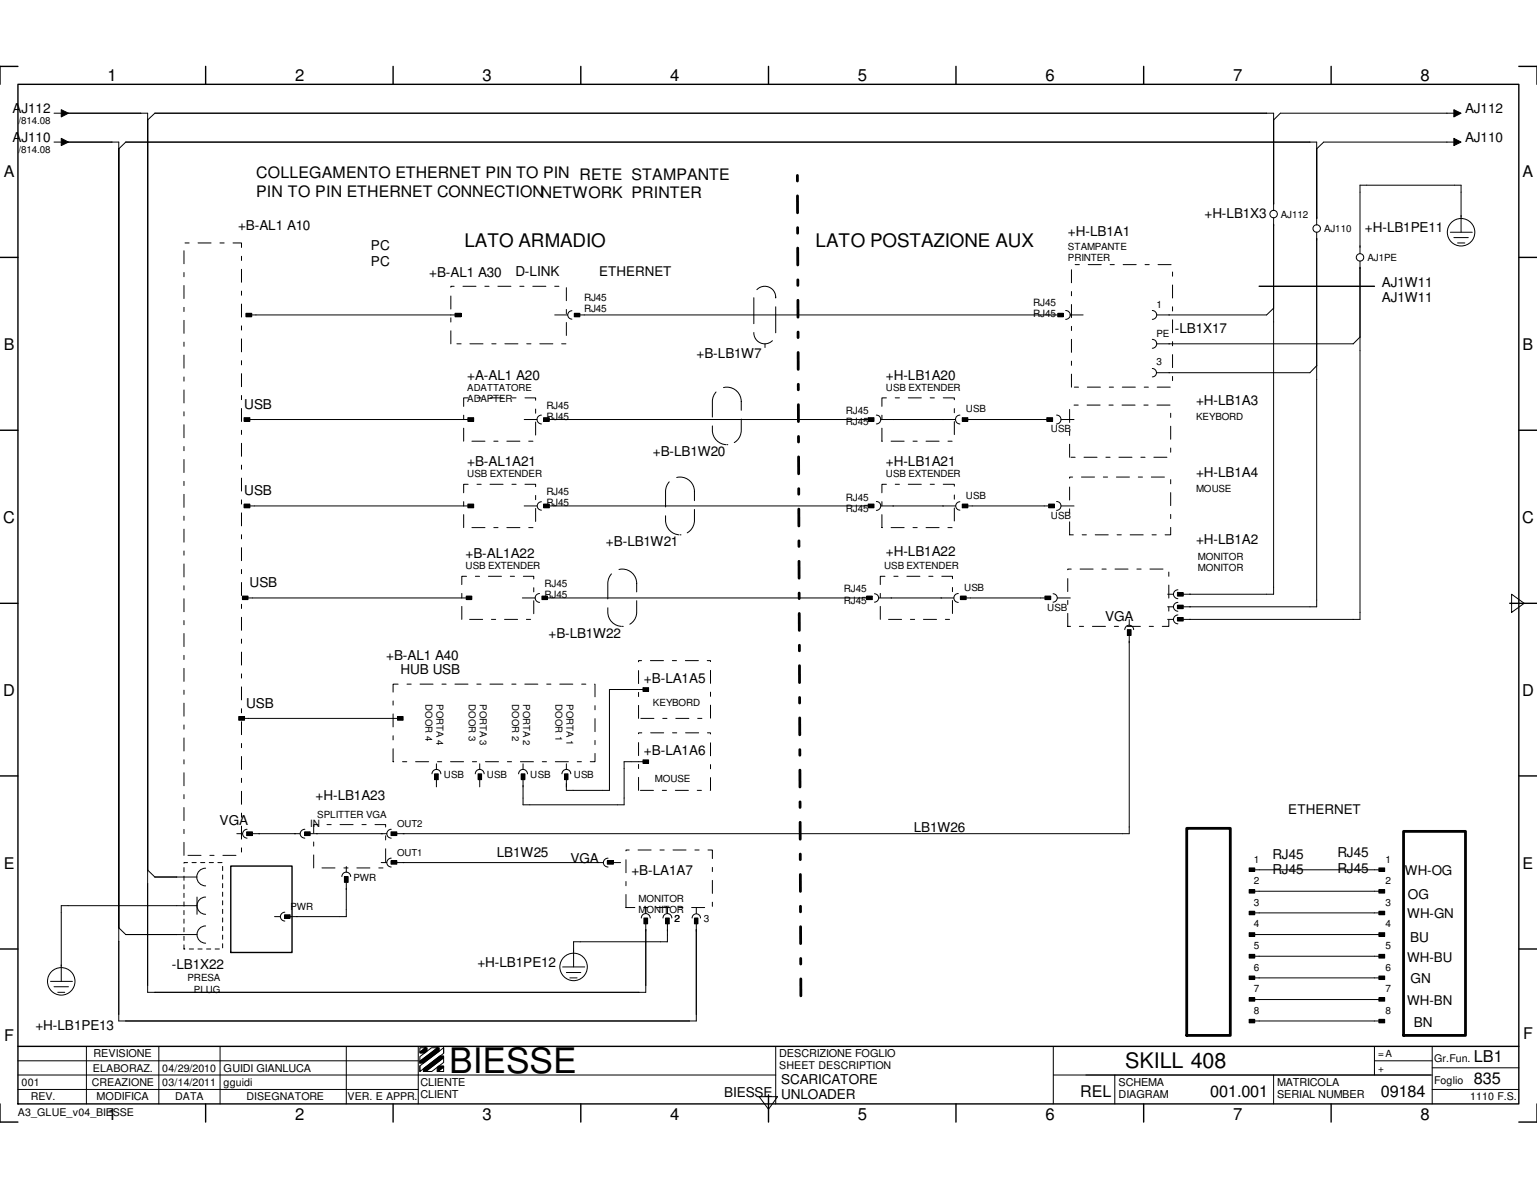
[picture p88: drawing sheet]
<svg xmlns="http://www.w3.org/2000/svg" width="279mm" height="216mm" viewBox="0 0 279 216" stroke-linecap="round" stroke-linejoin="round" font-family="sans-serif">
<defs><g id="words">
<text font-size="6.4" x="81.7" y="195.1">BIESSE</text>
<text font-size="3.9" x="204.6" y="194.1">SKILL 408</text>
<g font-size="3.4">
<text x="84.4" y="44.8">LATO ARMADIO</text>
<text x="148.3" y="44.8">LATO POSTAZIONE AUX</text>
</g>
<g font-size="3">
<text x="19.5" y="14.7">1</text>
<text x="53.6" y="14.7">2</text>
<text x="87.7" y="14.7">3</text>
<text x="121.8" y="14.7">4</text>
<text x="156" y="14.7">5</text>
<text x="190.1" y="14.7">6</text>
<text x="224.2" y="14.7">7</text>
<text x="258.2" y="14.7">8</text>
<text x=".6" y="95">C</text>
<text x="276.7" y="95">C</text>
<text x=".6" y="126.4">D</text>
<text x="276.7" y="126.4">D</text>
<text x="267.9" y="197">835</text>
<text x="267.9" y="193.1">LB1</text>
<text x="19.5" y="203.5">1</text>
<text x="53.6" y="203.5">2</text>
<text x="87.7" y="203.5">3</text>
<text x="121.8" y="203.5">4</text>
<text x="156" y="203.5">5</text>
<text x="190.1" y="203.5">6</text>
<text x="220" y="199.3">001.001</text>
<text x="224.2" y="203.5">7</text>
<text x="251" y="199.3">09184</text>
<text x="258.2" y="203.5">8</text>
</g>
<g font-size="2.9">
<text x=".7" y="32.1">A</text>
<text x="46.6" y="32.4">COLLEGAMENTO ETHERNET PIN TO PIN RETE STAMPANTE</text>
<text x="46.6" y="35.7">PIN TO PIN ETHERNET CONNECTIONNETWORK PRINTER</text>
<text x="276.8" y="32.1">A</text>
<text x=".7" y="63.5">B</text>
<text x="276.8" y="63.5">B</text>
<text x=".7" y="157.9">E</text>
<text x="276.8" y="157.9">E</text>
<text x=".8" y="189.2">F</text>
<text x="276.9" y="188.9">F</text>
<text x="196.3" y="199.3">REL</text>
</g>
<g font-size="2.5">
<text x="2.3" y="20.6">AJ112</text>
<text x="266.3" y="20.6">AJ112</text>
<text x="2.3" y="25.9">AJ110</text>
<text x="266.3" y="25.9">AJ110</text>
<text x="43.3" y="41.8">+B-AL1 A10</text>
<text x="218.9" y="39.6">+H-LB1X3</text>
<text x="67.4" y="45.5">PC</text>
<text x="194.1" y="42.9">+H-LB1A1</text>
<text x="248.1" y="42.2">+H-LB1PE11</text>
<text x="67.4" y="48.3">PC</text>
<text x="78" y="50.3">+B-AL1 A30</text>
<text x="93.7" y="50.1">D-LINK</text>
<text x="251.2" y="52.1">AJ1W11</text>
<text x="251.2" y="54.8">AJ1W11</text>
<text x="126.6" y="65.1">+B-LB1W7</text>
<text x="213.6" y="60.5">-LB1X17</text>
<text x="84.9" y="69">+A-AL1 A20</text>
<text x="161" y="69">+H-LB1A20</text>
<text x="44.4" y="74.3">USB</text>
<text x="217.4" y="73.6">+H-LB1A3</text>
<text x="118.7" y="82.8">+B-LB1W20</text>
<text x="84.9" y="84.8">+B-AL1A21</text>
<text x="161" y="84.8">+H-LB1A21</text>
<text x="217.4" y="86.7">+H-LB1A4</text>
<text x="44.4" y="90">USB</text>
<text x="84.6" y="101.5">+B-AL1A22</text>
<text x="110.2" y="99.1">+B-LB1W21</text>
<text x="161" y="101.1">+H-LB1A22</text>
<text x="217.4" y="98.8">+H-LB1A2</text>
<text x="45.4" y="106.7">USB</text>
<text x="200.9" y="112.8">VGA</text>
<text x="99.7" y="115.9">+B-LB1W22</text>
<text x="70.2" y="120">+B-AL1 A40</text>
<text x="72.8" y="122.4">HUB USB</text>
<text x="117.1" y="124">+B-LA1A5</text>
<text x="44.7" y="128.7">USB</text>
<text x="117.1" y="137.2">+B-LA1A6</text>
<text x="39.9" y="149.9">VGA</text>
<text x="57.4" y="145.3">+H-LB1A23</text>
<text x="90.3" y="155.8">LB1W25</text>
<text x="166.1" y="151.2">LB1W26</text>
<text x="243.1" y="155.8">RJ45</text>
<text x="103.7" y="156.8">VGA</text>
<text x="114.8" y="159.1">+B-LA1A7</text>
<text x="231.3" y="156.1">RJ45</text>
<text x="231.3" y="158.9">RJ45</text>
<text x="243.1" y="158.6">RJ45</text>
<text x="255.9" y="163.3">OG</text>
<text x="256.3" y="171.2">BU</text>
<text x="31.2" y="176.1">-LB1X22</text>
<text x="86.8" y="175.7">+H-LB1PE12</text>
<text x="256.4" y="178.7">GN</text>
<text x="6.4" y="187.2">+H-LB1PE13</text>
<text x="257" y="186.6">BN</text>
<text x="142" y="197">SCARICATORE</text>
<text x="131.6" y="199.3">BIESSE</text>
<text x="142" y="199.8">UNLOADER</text>
</g>
<g font-size="2.4">
<text x="108.9" y="50.1">ETHERNET</text>
<text x="234.2" y="147.9">ETHERNET</text>
<text x="255.4" y="159.1">WH-OG</text>
<text x="255.8" y="166.9">WH-GN</text>
<text x="255.8" y="174.8">WH-BU</text>
<text x="255.8" y="182.6">WH-BN</text>
</g>
<g font-size="2">
<text x="17" y="192.1">REVISIONE</text>
<text x="40.6" y="194.7">GUIDI GIANLUCA</text>
<text x="76.4" y="197.4">CLIENTE</text>
<text x="141.6" y="192.1">DESCRIZIONE FOGLIO</text>
<text x="203.3" y="197.4">SCHEMA</text>
<text x="232.2" y="197.4">MATRICOLA</text>
<text x="17.6" y="200">MODIFICA</text>
<text x="76.4" y="199.6">CLIENT</text>
<text x="203.3" y="199.6">DIAGRAM</text>
<text x="232.2" y="199.6">SERIAL NUMBER</text>
</g>
<g font-size="1.9">
<text x="3.9" y="197.4">001</text>
<text x="16.7" y="197.4">CREAZIONE</text>
<text x="16.9" y="194.7">ELABORAZ.</text>
<text x="29.5" y="194.7">04/29/2010</text>
<text x="29.5" y="197.4">03/14/2011</text>
<text x="40.6" y="197.4">gguidi</text>
<text x="141.6" y="194.4">SHEET DESCRIPTION</text>
<text x="260.7" y="197">Foglio</text>
<text x="260.7" y="193.1">Gr.Fun.</text>
<text x="3.3" y="202.9">A3_GLUE_v04_BIESSE</text>
<text x="5.6" y="200">REV.</text>
<text x="31.8" y="200">DATA</text>
<text x="44.8" y="200">DISEGNATORE</text>
<text x="63.2" y="200">VER. E APPR.</text>
<text x="267.3" y="200">1110 F.S.</text>
</g>
<g font-size="1.8">
<text x="3.3" y="22.6">/814.08</text>
<text x="3.3" y="27.8">/814.08</text>
<text x="232.8" y="39.6">AJ112</text>
<text x="194.1" y="45.5">STAMPANTE</text>
<text x="194.1" y="47.5">PRINTER</text>
<text x="240.7" y="42.2">AJ110</text>
<text x="248.6" y="47.5">AJ1PE</text>
<text x="106.2" y="54.7">RJ45</text>
<text x="106.2" y="56.7">RJ45</text>
<text x="187.8" y="55.7">RJ45</text>
<text x="187.8" y="57.6">RJ45</text>
<text x="210.2" y="56">1</text>
<text x="210.2" y="61.2">PE</text>
<text x="161" y="71">USB EXTENDER</text>
<text x="210.2" y="66.4">3</text>
<text x="84.9" y="73">ADAPTER</text>
<text x="99.3" y="74.3">RJ45</text>
<text x="99.3" y="76.3">RJ45</text>
<text x="153.8" y="75.3">RJ45</text>
<text x="153.8" y="77.3">RJ45</text>
<text x="175.6" y="74.9">USB</text>
<text x="217.4" y="76.2">KEYBORD</text>
<text x="191.1" y="78.5">USB</text>
<text x="84.9" y="86.7">USB EXTENDER</text>
<text x="161" y="86.7">USB EXTENDER</text>
<text x="217.4" y="89.3">MOUSE</text>
<text x="99.3" y="90">RJ45</text>
<text x="99.3" y="92">RJ45</text>
<text x="153.8" y="91">RJ45</text>
<text x="153.8" y="93">RJ45</text>
<text x="175.6" y="90.6">USB</text>
<text x="191.1" y="94.2">USB</text>
<text x="217.8" y="101.8">MONITOR</text>
<text x="84.6" y="103.4">USB EXTENDER</text>
<text x="99" y="106.7">RJ45</text>
<text x="153.4" y="107.7">RJ45</text>
<text x="160.7" y="103.4">USB EXTENDER</text>
<text x="175.3" y="107.4">USB</text>
<text x="217.8" y="103.8">MONITOR</text>
<text x="99" y="108.7">RJ45</text>
<text x="153.4" y="109.7">RJ45</text>
<text x="190.4" y="111">USB</text>
<text x="118.7" y="128.3">KEYBORD</text>
<text x="80.7" y="141.4">USB</text>
<text x="88.5" y="141.4">USB</text>
<text x="96.4" y="141.4">USB</text>
<text x="104.3" y="141.4">USB</text>
<text x="119" y="142.1">MOUSE</text>
<text x="57.7" y="148.6">SPLITTER VGA</text>
<text x="56.4" y="150.2">IN</text>
<text x="64.3" y="160.1">PWR</text>
<text x="227.9" y="156.8">1</text>
<text x="227.9" y="160.7">2</text>
<text x="251.8" y="156.8">1</text>
<text x="251.8" y="160.7">2</text>
<text x="52.8" y="165.3">PWR</text>
<text x="116.1" y="164">MONITOR</text>
<text x="116.1" y="165.9">MONITOR</text>
<text x="122.6" y="167.6">2</text>
<text x="127.9" y="167.6">3</text>
<text x="227.9" y="164.6">3</text>
<text x="251.8" y="164.6">3</text>
<text x="227.9" y="168.5">4</text>
<text x="227.9" y="172.5">5</text>
<text x="251.8" y="168.5">4</text>
<text x="251.8" y="172.5">5</text>
<text x="34.1" y="178.4">PRESA</text>
<text x="227.9" y="176.4">6</text>
<text x="251.8" y="176.4">6</text>
<text x="35.3" y="180.4">PLUG</text>
<text x="227.9" y="180.3">7</text>
<text x="227.9" y="184.2">8</text>
<text x="251.8" y="180.3">7</text>
<text x="251.8" y="184.2">8</text>
<text x="250.5" y="192.1">=A</text>
<text x="250.5" y="194.7">+</text>
</g>
<g font-size="1.7">
<text x="84.9" y="71">ADATTATORE</text>
<text x="77.3" y="128" transform="rotate(90 77.3 128)">DOOR 4</text>
<text x="79.4" y="128" transform="rotate(90 79.4 128)">PORTA 4</text>
<text x="85.2" y="128" transform="rotate(90 85.2 128)">DOOR 3</text>
<text x="87.2" y="128" transform="rotate(90 87.2 128)">PORTA 3</text>
<text x="93.1" y="128" transform="rotate(90 93.1 128)">DOOR 2</text>
<text x="95.1" y="128" transform="rotate(90 95.1 128)">PORTA 2</text>
<text x="101" y="128" transform="rotate(90 101 128)">DOOR 1</text>
<text x="103" y="128" transform="rotate(90 103 128)">PORTA 1</text>
<text x="72.2" y="150.2">OUT2</text>
<text x="72.2" y="155.5">OUT1</text>
</g>
</g></defs>
<g fill="none" stroke="#000" stroke-width=".25">
<path d="M3.3 15.3h272.8v185.3h-272.8zM3.3 12.1h-3.3v3.2M37.4 12.1v3.2M71.5 12.1v3.2M105.6 12.1v3.2M139.7 12.1v3.2M173.8 12.1v3.2M207.9 12.1v3.2M242 12.1v3.2M276.1 12.1h3.3v3.2M0 46.8h3.3M228.9 52h21"/>
<path d="M276.1 46.8h3.3M0 78.2h3.3M276.1 78.2h3.3M0 109.6h3.3M274.4 109.6h5M0 141h3.3M42 157.4h11.1v15.7h-11.1zM276.1 141h3.3M0 172.5h3.3M276.1 172.5h3.3M3.3 190.2h272.8M139.7 199v4.9"/>
<path d="M0 200.6v3.3h3.3M37.4 200.6v3.3M71.5 200.6v3.3M105.6 200.6v3.3M173.8 200.6v3.3M207.9 200.6v3.3M242 200.6v3.3M279.4 200.6v3.3h-3.3"/>
</g>
<g fill="none" stroke="#000" stroke-width=".18">
<path d="M11.1 19.9l1.3 .7-1.3 .7zM264.3 19.9l1.3 .7-1.3 .7zM9.8 20.6h2M9.8 25.8h2M11.1 25.1l1.3 .7-1.3 .7zM12.4 25.8h9.2v159.7h105v-17.6M12.4 20.6h14.4v159.7h90.6v-12.4M21.6 27.1l1.3-1.3h216.5v15.1M26.8 21.8l1.4-1.2h203.3v17.7M231.5 39.6v68.4h-16.4M264.3 25.1l1.3 .7-1.3 .7zM265 20.6h-32.3l-1.2 1.2"/>
<path d="M265 25.8h-24.4l-1.2 1.3M44.7 56.9h1.1v.7h-1.1zM45.7 57.2h37.1M82.7 56.9h1.1v.7h-1.1zM100.8 57.2h2.4M104 56.5a.76 .76 0 0 0-.8 .7 .76 .76 0 0 0 .8 .8M104.4 56.9h1v.7h-1zM105.4 57.2h86.9M192.3 56.9h1v.7h-1zM193.7 56.4a.81 .81 0 0 1 .9 .8 .81 .81 0 0 1-.9 .8M194.5 57.2h2.4M209.5 56.4a.8 .8 0 0 1 .8 .8 .8 .8 0 0 1-.8 .8"/>
<path d="M231.5 56l-1.3 1.2h-19.9M239.4 42.2v68.1h-24.3M247.2 47.4v65.2h-32.1M263.7 42.2h3.9M264.3 43.2h2.6M265 44.2h1.3M265.6 42.2v-8.5h-18.4v12.4M44.4 75.9h1v.7h-1zM45.4 76.2h39.7M85 75.9h1.1v.7h-1.1zM95.3 76.2h2.3M98.4 75.4a.8 .8 0 0 0-.8 .8 .8 .8 0 0 0 .8 .8"/>
<path d="M98.8 75.9h1.1v.7h-1.1zM99.8 76.2h58.1M157.8 75.9h1.1v.7h-1.1zM159.3 75.4a.8 .8 0 0 1 .8 .8 .8 .8 0 0 1-.8 .8M160.1 76.2h13.6M174.5 75.4a.8 .8 0 0 0-.8 .8 .8 .8 0 0 0 .8 .8M174.9 75.9h1v.7h-1zM175.9 76.2h14.4M190.3 75.9h1v.7h-1zM192.1 75.4a.8 .8 0 0 1 .8 .8 .8 .8 0 0 1-.8 .8M192.9 76.2h2.3M209.5 61.7a.8 .8 0 0 1 .8 .8 .8 .8 0 0 1-.8 .8"/>
<path d="M209.5 67a.76 .76 0 0 1 .7 .7 .76 .76 0 0 1-.7 .8M239.4 66.5l-1.3 1.2h-27.8M247.2 61.3l-1.2 1.2h-35.7M44.4 91.6h1v.7h-1zM45.4 91.9h39.7M85 91.6h1.1v.7h-1.1zM95.3 91.9h2.3M98.4 91.2a.76 .76 0 0 0-.7 .7 .76 .76 0 0 0 .7 .8M98.8 91.6h1.1v.7h-1.1zM99.8 91.9h58.1M157.8 91.6h1.1v.7h-1.1zM159.3 91.1a.8 .8 0 0 1 .8 .8 .8 .8 0 0 1-.8 .9"/>
<path d="M160.1 91.9h13.6M174.5 91.2a.76 .76 0 0 0-.8 .7 .76 .76 0 0 0 .8 .8M174.9 91.6h1v.7h-1zM175.9 91.9h14.8M190.6 91.6h1.1v.7h-1.1zM192.1 91.1a.8 .8 0 0 1 .8 .8 .8 .8 0 0 1-.8 .9M192.9 91.9h2.3M44.1 108.3h1v.7h-1zM45.1 108.7h39.7M84.8 108.3h1v.7h-1zM95 108.7h2.3M98.1 107.9a.8 .8 0 0 0-.8 .8 .8 .8 0 0 0 .8 .8"/>
<path d="M98.5 108.3h1v.7h-1zM99.5 108.7h58.1M157.5 108.3h1.1v.7h-1.1zM159 107.9a.76 .76 0 0 1 .7 .8 .76 .76 0 0 1-.7 .7M159.7 108.7h13.7M174.2 107.9a.8 .8 0 0 0-.8 .8 .8 .8 0 0 0 .8 .8M174.6 108.3h1v.7h-1zM175.6 108.7h14.4M189.9 108.3h1.1v.7h-1.1zM191.4 107.9a.76 .76 0 0 1 .8 .8 .76 .76 0 0 1-.8 .7M192.2 108.7h2.4M204.5 114.4a.8 .8 0 0 1 .8-.8 .8 .8 0 0 1 .8 .8"/>
<path d="M204.9 114.4h.7v1.1h-.7zM205.3 115.5v36h-133.2M205.3 112.6v1M212.3 108h1M212.3 110.3h1M212.3 112.6h1M214 107.7h1.1v.6h-1.1zM214 110h1.1v.6h-1.1zM214 112.2h1.1v.7h-1.1zM214.1 107.2a.8 .8 0 0 0-.8 .8 .8 .8 0 0 0 .8 .8M214.1 109.5a.8 .8 0 0 0-.8 .8 .8 .8 0 0 0 .8 .8M214.1 111.8a.8 .8 0 0 0-.8 .8 .8 .8 0 0 0 .8 .8"/>
<path d="M274.8 108l2.3 1.6-2.3 1.7zM43.4 130.2h1v.7h-1zM44.4 130.6h27.9M72.3 130.2h1v.7h-1zM79.3 138.8v1M87.2 138.8v1M95.1 138.8v1M103 138.8v1M116.9 125h1v.6h-1zM116.9 138.1h1v.6h-1zM116.9 125.3h-6.1v18.3h-7.8v-1.9M116.9 138.4h-3.4v7.9h-18.4v-4.6"/>
<path d="M26.8 158.1l1.4 1.3h7.6M37.4 157.8a1.61 1.61 0 0 0-1.6 1.6 1.61 1.61 0 0 0 1.6 1.6M43.1 151.5h1M44.8 151.2h1.1v.6h-1.1zM44.9 150.7a.8 .8 0 0 0-.8 .8 .8 .8 0 0 0 .8 .8M45.9 151.5h8.7M55.4 151.2h1v.6h-1zM55.4 150.7a.81 .81 0 0 0-.8 .8 .81 .81 0 0 0 .8 .8M56.4 151.5h13.9M62.1 159.3a.8 .8 0 0 1 .8-.8 .8 .8 0 0 1 .9 .8M62.6 159.3h.7v1.1h-.7zM62.9 157.5v1"/>
<path d="M69.3 156.8h1M71.1 151.2h1v.6h-1zM71.1 156.4h1v.7h-1zM71.1 150.7a.8 .8 0 0 0-.8 .8 .8 .8 0 0 0 .8 .8M71.1 156a.8 .8 0 0 0-.8 .8 .8 .8 0 0 0 .8 .8M72.1 156.8h37.5M78.5 140.6a.8 .8 0 0 1 .8-.8 .8 .8 0 0 1 .8 .8M79 140.6h.7v1.1h-.7zM79.3 141.7v1.3M86.4 140.6a.8 .8 0 0 1 .8-.8 .8 .8 0 0 1 .8 .8M86.9 140.6h.6v1.1h-.6zM87.2 141.7v1.3"/>
<path d="M94.3 140.6a.8 .8 0 0 1 .8-.8 .8 .8 0 0 1 .8 .8M94.7 140.6h.7v1.1h-.7zM102.1 140.6a.8 .8 0 0 1 .9-.8 .8 .8 0 0 1 .8 .8M102.6 140.6h.7v1.1h-.7zM110.4 156.4h1.1v.7h-1.1zM110.5 156a.81 .81 0 0 0-.8 .8 .81 .81 0 0 0 .8 .8M111.5 156.8h1.3M227.1 157.7h1v.7h-1zM228.1 158.1h22.6M250.7 157.7h1v.7h-1zM9.2 178.4h4M9.8 179.3h2.6"/>
<path d="M21.6 168.6l1.3 1.2h12.9M35.8 164.6h-24.7v13.8M35.8 163v3.2M37.4 168.3a1.57 1.57 0 0 0-1.6 1.5 1.57 1.57 0 0 0 1.6 1.6M37.4 163a1.57 1.57 0 0 0-1.6 1.6 1.57 1.57 0 0 0 1.6 1.6M49.9 166.6h1.1M51.7 166.2h1v.7h-1zM51.8 165.8a.8 .8 0 0 0-.8 .8 .8 .8 0 0 0 .8 .8M62.9 160.4v6.2h-10.2M102.3 175.7h4M103 176.7h2.6M103.6 177.7h1.3"/>
<path d="M116.6 166.8a.8 .8 0 0 1 .8-.8 .8 .8 0 0 1 .8 .8M117.1 166.8h.6v1.1h-.6zM117.4 165v1M120.5 166.8a.8 .8 0 0 1 .8-.8 .8 .8 0 0 1 .8 .8M121 166.8h.7v1.1h-.7zM121.3 167.9v3.3h-17v4.5M121.3 165v1M125.8 166.8a.76 .76 0 0 1 .8-.7 .76 .76 0 0 1 .7 .7M126.2 166.8h.7v1.1h-.7zM126.6 165v1M227.1 161.7h1v.6h-1zM227.1 165.6h1v.6h-1z"/>
<path d="M227.1 169.5h1v.7h-1zM227.1 173.4h1v.7h-1zM227.1 177.4h1v.6h-1zM228.1 177.7h22.6M228.1 173.8h22.6M228.1 169.8h22.6M228.1 165.9h22.6M228.1 162h22.6M250.7 161.7h1v.6h-1zM250.7 165.6h1v.6h-1zM250.7 169.5h1v.7h-1zM250.7 173.4h1v.7h-1z"/>
<path d="M250.7 177.4h1v.6h-1zM3.3 195.4h137.7M3.3 198h72.7M3.3 192.8h72.7M10.5 180.3h1.3M15.7 190.2v10.4M28.9 190.2v10.4M40 190.2v10.4M62.9 190.2v10.4M76 190.2v10.4M76.3 192.9l3.2-2.5h.3v.7l-2.8 2.1h-.7zM76.3 191.2l1-.8h.3v.6l-.4 .4h-.9z"/>
<path d="M76.3 193.7l4.3-3.3v1l-4.3 3.3zM76.3 192l2.1-1.6h1.1l-3.2 2.5zM76.3 190.4h1l-1 .8zM76.3 192.9v.4M76.3 193.7v1M77 194.2l3-2.3h.6v.3l-3.2 2.5h-.4zM77.4 194.7l3.2-2.5v.9l-2.1 1.6zM79.5 194l.3-.3h.8v.2l-1 .8h-.1zM79.6 194.7l1-.8v.8zM80.6 190.4v1M138 199.3h3.4l-1.7 2.3zM141 190.2v10.4"/>
<path d="M191.5 195.4h68.8M191.5 190.2v10.4M202.6 195.4v5.2M227.1 181.3h1v.6h-1zM227.1 185.3h1v.6h-1zM228.1 185.5h22.6M228.1 181.7h22.6M231.5 195.4v5.2M249.9 192.8h10.4M249.9 190.2v5.2M250.7 181.3h1v.6h-1zM250.7 185.3h1v.6h-1z"/>
<path d="M260.3 190.2v10.4M260.3 198h15.8M260.3 194.1h15.8"/>
<circle cx="231.5" cy="38.9" r=".68"/>
<circle cx="239.3" cy="41.5" r=".68"/>
<circle cx="247.2" cy="46.8" r=".67"/>
<circle cx="265.6" cy="42.2" r="2.5"/>
<circle cx="11.1" cy="178.3" r="2.5"/>
<circle cx="104.3" cy="175.7" r="2.49"/>
</g>
<g fill="#000">
<path d="M11.1 19.9l1.3 .7-1.3 .7zM264.3 19.9l1.3 .7-1.3 .7zM11.1 25.1l1.3 .7-1.3 .7zM264.3 25.1l1.3 .7-1.3 .7zM214 107.7h1.1v.6h-1.1z"/>
<path d="M44.7 56.9h1.1v.7h-1.1z" fill-rule="evenodd"/>
<path d="M82.7 56.9h1.1v.7h-1.1z" fill-rule="evenodd"/>
<path d="M104.4 56.9h1v.7h-1z" fill-rule="evenodd"/>
<path d="M192.3 56.9h1v.7h-1z" fill-rule="evenodd"/>
<path d="M44.4 75.9h1v.7h-1z" fill-rule="evenodd"/>
<path d="M85 75.9h1.1v.7h-1.1z" fill-rule="evenodd"/>
<path d="M98.8 75.9h1.1v.7h-1.1z" fill-rule="evenodd"/>
<path d="M157.8 75.9h1.1v.7h-1.1z" fill-rule="evenodd"/>
<path d="M174.9 75.9h1v.7h-1z" fill-rule="evenodd"/>
<path d="M190.3 75.9h1v.7h-1z" fill-rule="evenodd"/>
<path d="M44.4 91.6h1v.7h-1z" fill-rule="evenodd"/>
<path d="M85 91.6h1.1v.7h-1.1z" fill-rule="evenodd"/>
<path d="M98.8 91.6h1.1v.7h-1.1z" fill-rule="evenodd"/>
<path d="M157.8 91.6h1.1v.7h-1.1z" fill-rule="evenodd"/>
<path d="M174.9 91.6h1v.7h-1z" fill-rule="evenodd"/>
<path d="M190.6 91.6h1.1v.7h-1.1z" fill-rule="evenodd"/>
<path d="M44.1 108.3h1v.7h-1z" fill-rule="evenodd"/>
<path d="M84.8 108.3h1v.7h-1z" fill-rule="evenodd"/>
<path d="M98.5 108.3h1v.7h-1z" fill-rule="evenodd"/>
<path d="M157.5 108.3h1.1v.7h-1.1z" fill-rule="evenodd"/>
<path d="M174.6 108.3h1v.7h-1z" fill-rule="evenodd"/>
<path d="M189.9 108.3h1.1v.7h-1.1z" fill-rule="evenodd"/>
<path d="M204.9 114.4h.7v1.1h-.7z" fill-rule="evenodd"/>
<path d="M214 110h1.1v.6h-1.1z" fill-rule="evenodd"/>
<path d="M214 112.2h1.1v.7h-1.1z" fill-rule="evenodd"/>
<path d="M43.4 130.2h1v.7h-1z" fill-rule="evenodd"/>
<path d="M72.3 130.2h1v.7h-1z" fill-rule="evenodd"/>
<path d="M116.9 125h1v.6h-1z" fill-rule="evenodd"/>
<path d="M116.9 138.1h1v.6h-1z" fill-rule="evenodd"/>
<path d="M44.8 151.2h1.1v.6h-1.1z" fill-rule="evenodd"/>
<path d="M55.4 151.2h1v.6h-1z" fill-rule="evenodd"/>
<path d="M62.6 159.3h.7v1.1h-.7z" fill-rule="evenodd"/>
<path d="M71.1 151.2h1v.6h-1z" fill-rule="evenodd"/>
<path d="M71.1 156.4h1v.7h-1z" fill-rule="evenodd"/>
<path d="M79 140.6h.7v1.1h-.7z" fill-rule="evenodd"/>
<path d="M86.9 140.6h.6v1.1h-.6z" fill-rule="evenodd"/>
<path d="M94.7 140.6h.7v1.1h-.7z" fill-rule="evenodd"/>
<path d="M102.6 140.6h.7v1.1h-.7z" fill-rule="evenodd"/>
<path d="M110.4 156.4h1.1v.7h-1.1z" fill-rule="evenodd"/>
<path d="M227.1 157.7h1v.7h-1z" fill-rule="evenodd"/>
<path d="M250.7 157.7h1v.7h-1z" fill-rule="evenodd"/>
<path d="M51.7 166.2h1v.7h-1z" fill-rule="evenodd"/>
<path d="M117.1 166.8h.6v1.1h-.6z" fill-rule="evenodd"/>
<path d="M121 166.8h.7v1.1h-.7z" fill-rule="evenodd"/>
<path d="M126.2 166.8h.7v1.1h-.7z" fill-rule="evenodd"/>
<path d="M227.1 161.7h1v.6h-1z" fill-rule="evenodd"/>
<path d="M227.1 165.6h1v.6h-1z" fill-rule="evenodd"/>
<path d="M227.1 169.5h1v.7h-1z" fill-rule="evenodd"/>
<path d="M227.1 173.4h1v.7h-1z" fill-rule="evenodd"/>
<path d="M227.1 177.4h1v.6h-1z" fill-rule="evenodd"/>
<path d="M250.7 161.7h1v.6h-1z" fill-rule="evenodd"/>
<path d="M250.7 165.6h1v.6h-1z" fill-rule="evenodd"/>
<path d="M250.7 169.5h1v.7h-1z" fill-rule="evenodd"/>
<path d="M250.7 173.4h1v.7h-1z" fill-rule="evenodd"/>
<path d="M250.7 177.4h1v.6h-1z" fill-rule="evenodd"/>
<path d="M76.3 191.2l1-.8h.3v.6l-.4 .4h-.9z" fill-rule="evenodd"/>
<path d="M77 194.2l3-2.3h.6v.3l-3.2 2.5h-.4z" fill-rule="evenodd"/>
<path d="M76.3 192.9l3.2-2.5h.3v.7l-2.8 2.1h-.7z" fill-rule="evenodd"/>
<path d="M79.5 194l.3-.3h.8v.2l-1 .8h-.1z" fill-rule="evenodd"/>
<path d="M227.1 181.3h1v.6h-1z" fill-rule="evenodd"/>
<path d="M227.1 185.3h1v.6h-1z" fill-rule="evenodd"/>
<path d="M250.7 181.3h1v.6h-1z" fill-rule="evenodd"/>
<path d="M250.7 185.3h1v.6h-1z" fill-rule="evenodd"/>
</g>
<g fill="none" stroke="#000" stroke-width=".18" stroke-dasharray="2.4 1.6 .8 1.6">
<path d="M82 62.5v-10.5h21v10.5h-21M194.8 70.4v-22.3h18.3v22.3h-18.3M84.3 80.2v-7.9h13.1v7.9h-13.1M84.3 95.9v-7.9h13.1v7.9h-13.1M160.3 80.2v-7.9h13.2v7.9h-13.2M160.3 95.9v-7.9h13.2v7.9h-13.2M194.4 83.1v-9.5h18.4v9.5h-18.4M194.4 97.2v-10.5h18.4v10.5h-18.4M83.9 112.6v-7.9h13.1v7.9h-13.1M160 112.6v-7.9h13.1v7.9h-13.1M194.1 113.8v-10.4h18.4v10.4h-18.4M71.5 138.4v-14.1h36.7v14.1h-36.7"/>
<path d="M116.1 130.6v-10.5h13.1v10.5h-13.1M33.4 155.4v-111.2h10.5v111.2h-10.5M57 157.7v-7.8h13.1v7.8h-13.1M116.1 143.6v-10.4h13.1v10.4h-13.1M113.8 164.9v-10.4h15.7v10.4h-15.7"/>
</g>
<path d="M33.4 172.5v-15.7h7.1v15.7h-7.1" fill="none" stroke="#000" stroke-width=".18" stroke-dasharray=".8 .8"/>
<path d="M137.6 52.6a1.99 1.99 0 0 1 2.2-.4 1.99 1.99 0 0 1 1.2 1.8v6.5a1.99 1.99 0 0 1-2 2 1.99 1.99 0 0 1-2-2v-6.5l.1-.5zM130.5 70.9a2.62 2.62 0 0 1 2.8-.3 2.62 2.62 0 0 1 1.4 2.4v5.2a2.62 2.62 0 0 1-2.6 2.6 2.62 2.62 0 0 1-2.6-2.6v-5.2a2.63 2.63 0 0 1 1-2.1zM139.1 63.2v-.7M121.6 87.7a2.63 2.63 0 0 1 2.9-.9 2.63 2.63 0 0 1 1.7 2.5v5.3a2.62 2.62 0 0 1-2.6 2.6 2.62 2.62 0 0 1-2.6-2.6v-5.3l.1-.6zM123.6 97.2h.1M132.1 80.8h.1M111.1 104.4a2.63 2.63 0 0 1 2.9-.8 2.63 2.63 0 0 1 1.7 2.4v5.3a2.62 2.62 0 0 1-2.6 2.5 2.62 2.62 0 0 1-2.6-2.5v-5.3l.1-.6zM113.1 113.8h.1" fill="none" stroke="#000" stroke-width=".18" stroke-dasharray="4.7 1.6"/>
<path d="M145.6 181l-.7-149.9" fill="none" stroke="#000" stroke-width=".51" stroke-dasharray="3.1 2.7 1 2.7"/>
<path d="M215.7 150.5h7.9v37.7h-7.9zM255.1 151.1h11.3v37.1h-11.3z" fill="none" stroke="#000" stroke-width=".51"/>
<use href="#words"/>
</svg>
